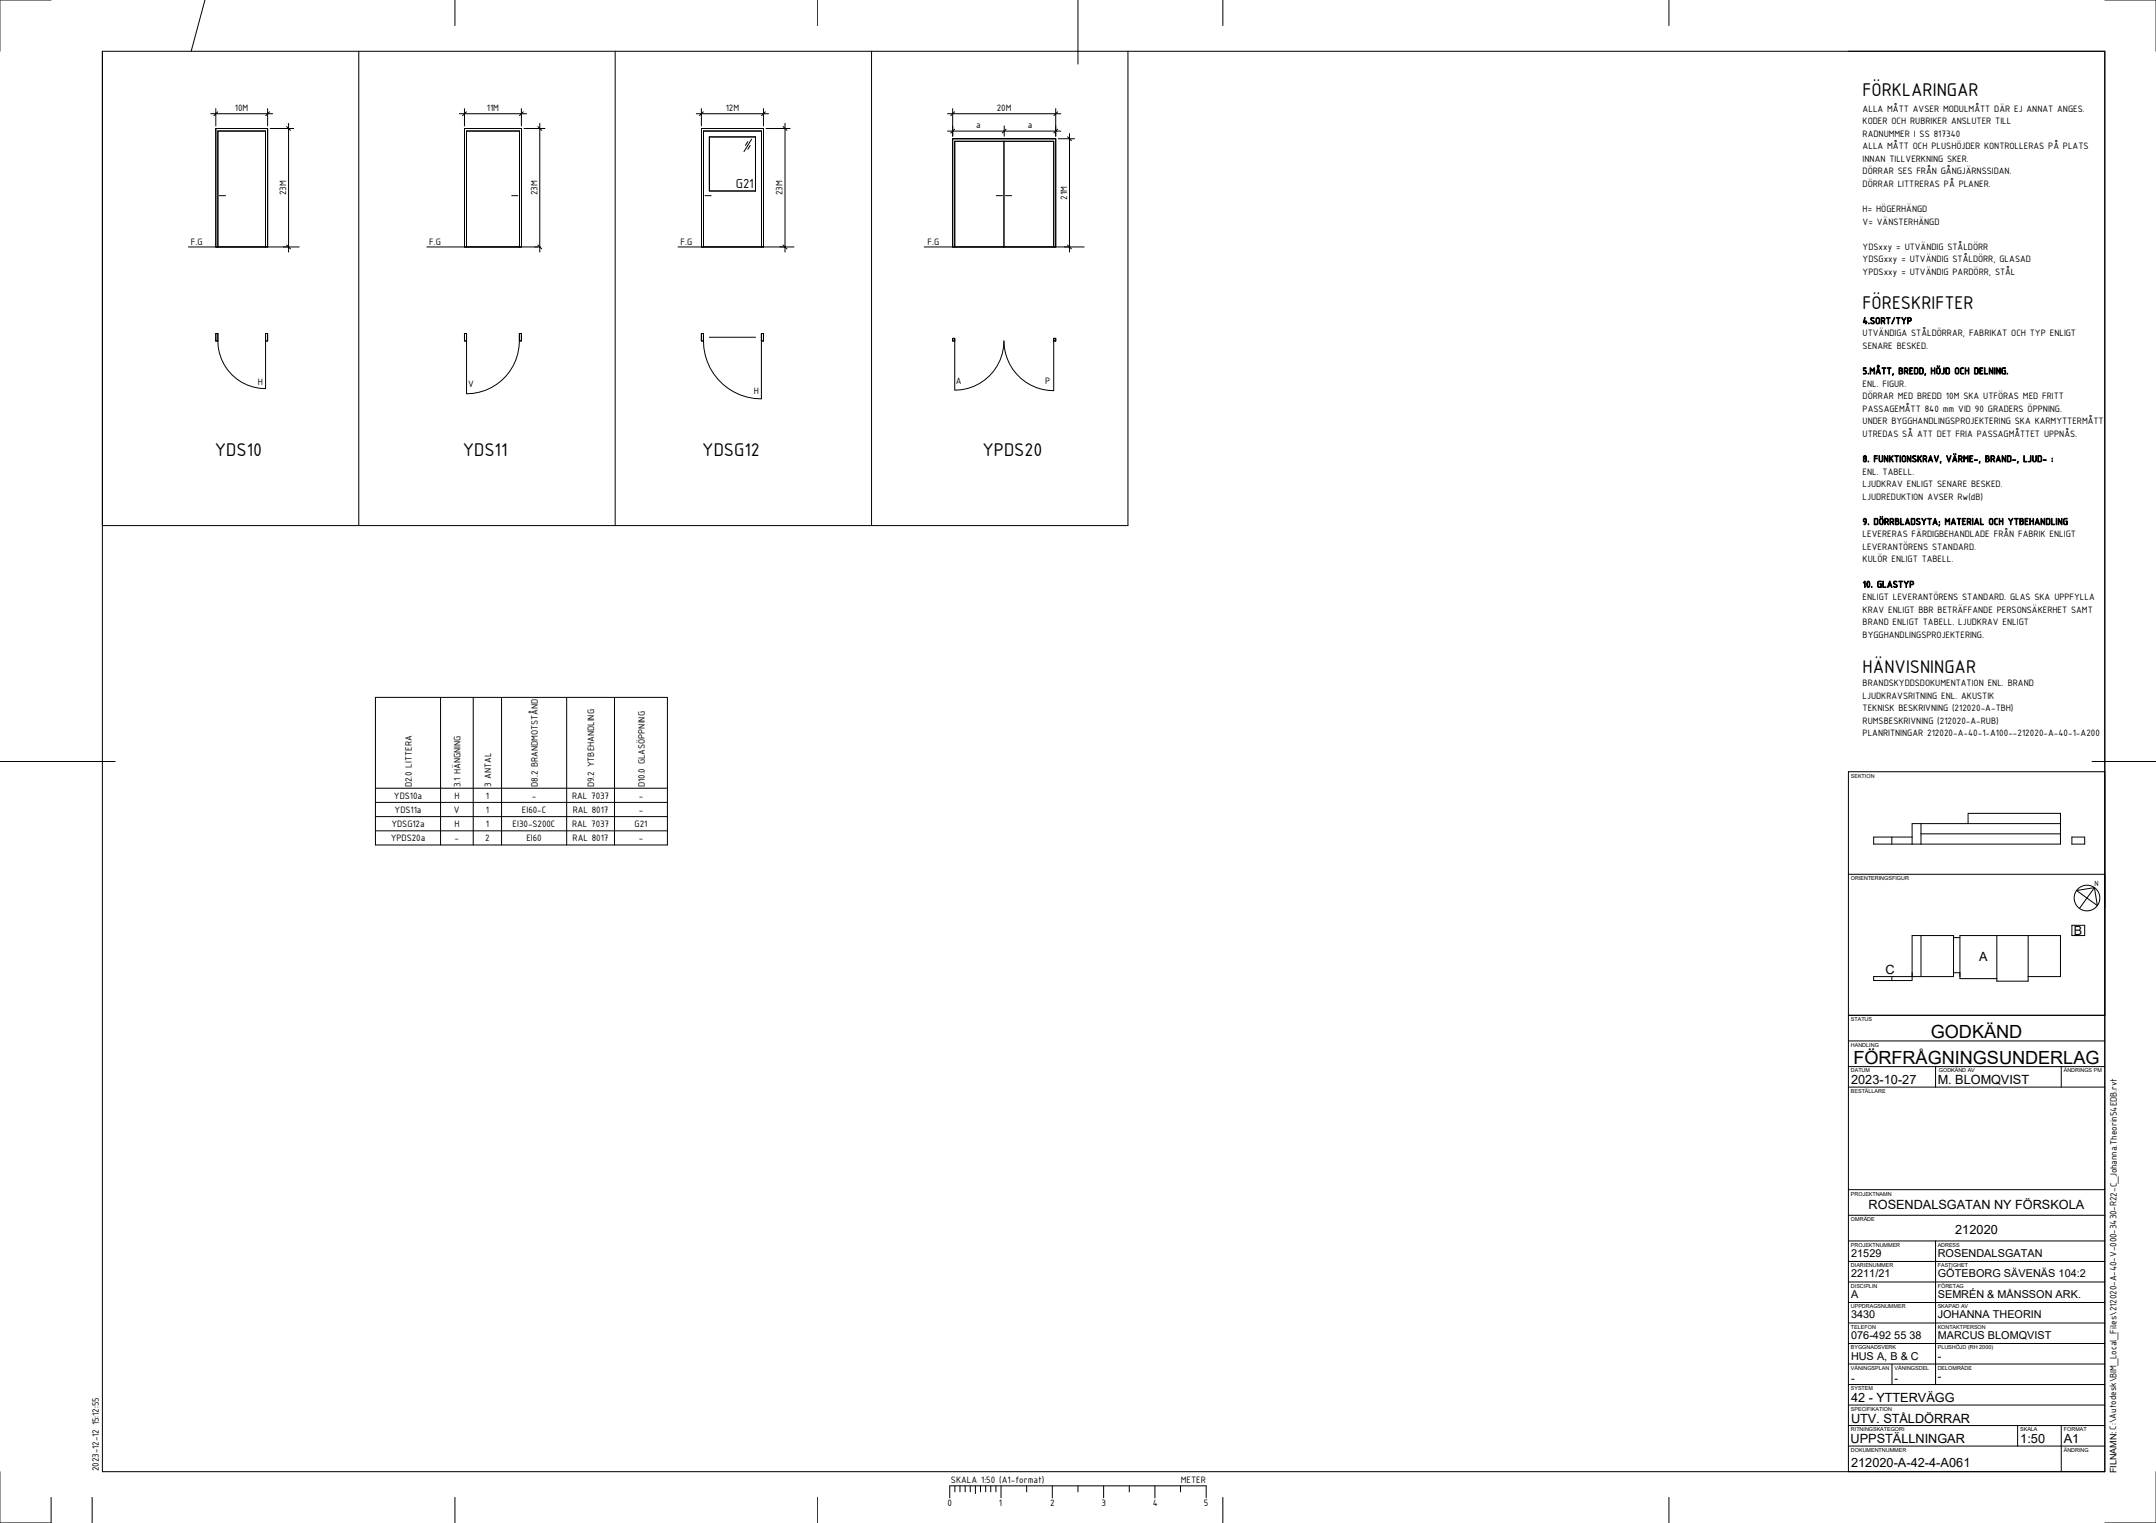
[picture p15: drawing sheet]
<svg xmlns="http://www.w3.org/2000/svg" width="841mm" height="594mm" viewBox="0 0 841 594" stroke-linecap="round" stroke-linejoin="round" font-family="sans-serif">
<defs><g id="words">
<g font-size="7.7">
<text x="726.6" y="37.3">FÖRKLARINGAR</text>
<text x="726.6" y="120.6">FÖRESKRIFTER</text>
<text x="83.8" y="177.9">YDS10</text>
<text x="180.5" y="177.9">YDS11</text>
<text x="273.9" y="177.9">YDSG12</text>
<text x="383.2" y="177.9">YPDS20</text>
<text x="726.6" y="262.6">HÄNVISNINGAR</text>
</g>
<g font-size="7.1">
<text x="753.2" y="405">GODKÄND</text>
<text x="723" y="415">FÖRFRÅGNINGSUNDERLAG</text>
</g>
<text font-size="5.5" x="287" y="73.5">G21</text>
<g font-size="5">
<text x="809" y="364.8">B</text>
<text x="772.1" y="374.8">A</text>
<text x="735.5" y="380.1">C</text>
<text x="722.1" y="423">2023-10-27</text>
<text x="755.9" y="423">M. BLOMQVIST</text>
<text x="728.9" y="471.5">ROSENDALSGATAN NY FÖRSKOLA</text>
<text x="762.7" y="481.5">212020</text>
<text x="722.1" y="547">42 - YTTERVÄGG</text>
<text x="722.1" y="555">UTV. STÅLDÖRRAR</text>
<text x="721.9" y="563">UPPSTÄLLNINGAR</text>
<text x="788.1" y="563">1:50</text>
<text x="805.1" y="563">A1</text>
<text x="722.1" y="572.1">212020-A-42-4-A061</text>
</g>
<g font-size="4.2">
<text x="722.1" y="490.3">21529</text>
<text x="755.9" y="490.3">ROSENDALSGATAN</text>
<text x="722.1" y="498.3">2211/21</text>
<text x="755.9" y="498.3">GÖTEBORG SÄVENÄS 104:2</text>
<text x="722.1" y="506.3">A</text>
<text x="755.9" y="506.3">SEMRÉN &amp; MÅNSSON ARK.</text>
<text x="722.1" y="514.3">3430</text>
<text x="755.9" y="514.3">JOHANNA THEORIN</text>
<text x="722.1" y="522.3">076-492 55 38</text>
<text x="755.9" y="522.3">MARCUS BLOMQVIST</text>
<text x="722.1" y="530.3">HUS A, B &amp; C</text>
<text x="755.9" y="530.3">-</text>
<text x="722.1" y="539.1">-</text>
<text x="739.1" y="539.1">-</text>
<text x="755.9" y="538.3">-</text>
</g>
<g font-size="3.9">
<text x="91.7" y="43.3">10M</text>
<text x="189.9" y="43.3">11M</text>
<text x="283.1" y="43.3">12M</text>
<text x="388.8" y="43.3">20M</text>
<text x="726.6" y="43.6">ALLA MÅTT AVSER MODULMÅTT DÄR EJ ANNAT ANGES.</text>
<text x="380.8" y="50.1">a</text>
<text x="400.9" y="50.1">a</text>
<text x="726.6" y="48.5">KODER OCH RUBRIKER ANSLUTER TILL</text>
<text x="726.6" y="53.4">RADNUMMER I SS 817340</text>
<text x="726.6" y="58.3">ALLA MÅTT OCH PLUSHÖJDER KONTROLLERAS PÅ PLATS</text>
<text x="726.6" y="63.1">INNAN TILLVERKNING SKER.</text>
<text x="726.6" y="68">DÖRRAR SES FRÅN GÅNGJÄRNSSIDAN.</text>
<text x="111.6" y="76.1" transform="rotate(-90 111.6 76.1)">23M</text>
<text x="209.6" y="76.1" transform="rotate(-90 209.6 76.1)">23M</text>
<text x="305.3" y="76.1" transform="rotate(-90 305.3 76.1)">23M</text>
<text x="416.2" y="77.9" transform="rotate(-90 416.2 77.9)">21M</text>
<text x="726.6" y="72.9">DÖRRAR LITTRERAS PÅ PLANER.</text>
<text x="726.6" y="82.7">H= HÖGERHÄNGD</text>
<text x="726.6" y="87.6">V= VÄNSTERHÄNGD</text>
<text x="74.5" y="95.6">F.G</text>
<text x="167.5" y="95.6">F.G</text>
<text x="265.5" y="95.6">F.G</text>
<text x="361.9" y="95.6">F.G</text>
<text x="726.6" y="97.4">YDSxxy = UTVÄNDIG STÅLDÖRR</text>
<text x="726.6" y="102.3">YDSGxxy = UTVÄNDIG STÅLDÖRR, GLASAD</text>
<text x="726.6" y="107.2">YPDSxxy = UTVÄNDIG PARDÖRR, STÅL</text>
<text x="726.6" y="126.4">4.SORT/TYP</text>
<text x="726.6" y="131.3">UTVÄNDIGA STÅLDÖRRAR, FABRIKAT OCH TYP ENLIGT</text>
<text x="726.6" y="136.2">SENARE BESKED.</text>
<text x="372.9" y="149.9">A</text>
<text x="407.7" y="149.9">P</text>
<text x="726.6" y="145.9">5.MÅTT, BREDD, HÖJD OCH DELNING.</text>
<text x="100.6" y="150.3">H</text>
<text x="182.6" y="150.9">V</text>
<text x="294" y="153.8">H</text>
<text x="726.6" y="150.9">ENL. FIGUR.</text>
<text x="726.6" y="155.7">DÖRRAR MED BREDD 10M SKA UTFÖRAS MED FRITT</text>
<text x="726.6" y="160.6">PASSAGEMÅTT 840 mm VID 90 GRADERS ÖPPNING.</text>
<text x="726.6" y="165.5">UNDER BYGGHANDLINGSPROJEKTERING SKA KARMYTTERMÅTT</text>
<text x="726.6" y="170.4">UTREDAS SÅ ATT DET FRIA PASSAGMÅTTET UPPNÅS.</text>
<text x="726.6" y="180.2">8. FUNKTIONSKRAV, VÄRME-, BRAND-, LJUD- :</text>
<text x="726.6" y="185.1">ENL. TABELL.</text>
<text x="726.6" y="190">LJUDKRAV ENLIGT SENARE BESKED.</text>
<text x="726.6" y="194.9">LJUDREDUKTION AVSER Rw(dB)</text>
<text x="726.6" y="204.7">9. DÖRRBLADSYTA; MATERIAL OCH YTBEHANDLING</text>
<text x="726.6" y="209.6">LEVERERAS FÄRDIGBEHANDLADE FRÅN FABRIK ENLIGT</text>
<text x="726.6" y="214.5">LEVERANTÖRENS STANDARD.</text>
<text x="726.6" y="219.4">KULÖR ENLIGT TABELL.</text>
<text x="726.6" y="229.2">10. GLASTYP</text>
<text x="726.6" y="234.1">ENLIGT LEVERANTÖRENS STANDARD. GLAS SKA UPPFYLLA</text>
<text x="726.6" y="239">KRAV ENLIGT BBR BETRÄFFANDE PERSONSÄKERHET SAMT</text>
<text x="726.6" y="243.9">BRAND ENLIGT TABELL. LJUDKRAV ENLIGT</text>
<text x="726.6" y="248.7">BYGGHANDLINGSPROJEKTERING.</text>
<text x="726.6" y="267.7">BRANDSKYDDSDOKUMENTATION ENL. BRAND</text>
<text x="726.6" y="272.6">LJUDKRAVSRITNING ENL. AKUSTIK</text>
<text x="726.6" y="277.5">TEKNISK BESKRIVNING (212020-A-TBH)</text>
<text x="726.6" y="282.4">RUMSBESKRIVNING (212020-A-RUB)</text>
<text x="726.6" y="287.3">PLANRITNINGAR 212020-A-40-1-A100--212020-A-40-1-A200</text>
<text x="153.6" y="311.6">YDS10a</text>
<text x="160.6" y="307.1" transform="rotate(-90 160.6 307.1)">D2.0 LITTERA</text>
<text x="177.2" y="311.6">H</text>
<text x="179.7" y="307.1" transform="rotate(-90 179.7 307.1)">3.1 HÄNGNING</text>
<text x="189.5" y="311.6">1</text>
<text x="191.6" y="307.1" transform="rotate(-90 191.6 307.1)">3 ANTAL</text>
<text x="207.5" y="311.6">-</text>
<text x="209.8" y="307" transform="rotate(-90 209.8 307)">D8.2 BRANDMOTSTÅND</text>
<text x="223.1" y="311.6">RAL 7037</text>
<text x="231.8" y="307.1" transform="rotate(-90 231.8 307.1)">D9.2 YTBEHANDLING</text>
<text x="249.2" y="311.6">-</text>
<text x="251.5" y="307.1" transform="rotate(-90 251.5 307.1)">D10.0 GLASÖPPNING</text>
<text x="153.9" y="317.1">YDS11a</text>
<text x="177.1" y="317.1">V</text>
<text x="189.5" y="317.1">1</text>
<text x="203.6" y="317.1">EI60-C</text>
<text x="223.4" y="317.1">RAL 8017</text>
<text x="249.1" y="317.1">-</text>
<text x="152.7" y="322.7">YDSG12a</text>
<text x="177.2" y="322.7">H</text>
<text x="189.5" y="322.7">1</text>
<text x="200" y="322.7">EI30-S200C</text>
<text x="223.1" y="322.7">RAL 7037</text>
<text x="247.5" y="322.7">G21</text>
<text x="152.4" y="328.2">YPDS20a</text>
<text x="177.4" y="328.2">-</text>
<text x="189.2" y="328.2">2</text>
<text x="205.3" y="328.2">EI60</text>
<text x="223.4" y="328.2">RAL 8017</text>
<text x="249.1" y="328.2">-</text>
<text x="38.6" y="556" transform="rotate(-90 38.6 556)">15:12:55</text>
<text x="38.5" y="573.9" transform="rotate(-90 38.5 573.9)">2023-12-12</text>
<text x="370.9" y="578.5">SKALA 1:50 (A1-format)</text>
<text x="460.6" y="578.5">METER</text>
<text x="369.6" y="587.6">0</text>
<text x="389.6" y="587.6">1</text>
<text x="409.6" y="587.6">2</text>
<text x="429.6" y="587.6">3</text>
<text x="449.6" y="587.6">4</text>
<text x="469.6" y="587.6">5</text>
</g>
<text font-size="3.5" x="825.6" y="574.6" transform="rotate(-90 825.6 574.6)">FILNAMN: C:\Autodesk\BIM_Local_Files\212020-A-40-V-000-3430-R22-C_Johanna.Theorin54EDB.rvt</text>
<text font-size="3.2" x="817" y="345.7">N</text>
<g font-size="2.1">
<text x="722" y="303.3">SEKTION</text>
<text x="722" y="343.3">ORIENTERINGSFIGUR</text>
<text x="722" y="398.3">STATUS</text>
<text x="722" y="408.3">HANDLING</text>
<text x="722" y="418.3">DATUM</text>
<text x="756.3" y="418.3">GODKÄND AV</text>
<text x="805.1" y="418.3">ÄNDRINGS PM</text>
<text x="722" y="426.3">BESTÄLLARE</text>
<text x="722" y="466.3">PROJEKTNAMN</text>
<text x="722" y="476.3">OMRÅDE</text>
<text x="722" y="486.3">PROJEKTNUMMER</text>
<text x="755.9" y="486.3">ADRESS</text>
<text x="722" y="494.3">DIARIENUMMER</text>
<text x="755.9" y="494.3">FASTIGHET</text>
<text x="722" y="502.3">DISCIPLIN</text>
<text x="755.9" y="502.3">FÖRETAG</text>
<text x="722" y="510.3">UPPDRAGSNUMMER</text>
<text x="755.9" y="510.3">SKAPAD AV</text>
<text x="722" y="518.4">TELEFON</text>
<text x="755.9" y="518.4">KONTAKTPERSON</text>
<text x="722" y="526.4">BYGGNADSVERK</text>
<text x="755.9" y="526.4">PLUSHÖJD (RH 2000)</text>
<text x="722" y="534.4">VÅNINGSPLAN</text>
<text x="739" y="534.4">VÅNINGSDEL</text>
<text x="755.9" y="534.4">DELOMRÅDE</text>
<text x="722" y="542.4">SYSTEM</text>
<text x="722" y="550.4">SPECIFIKATION</text>
<text x="722" y="558.4">RITNINGSKATEGORI</text>
<text x="788.1" y="558.4">SKALA</text>
<text x="805.1" y="558.4">FORMAT</text>
<text x="722" y="566.4">DOKUMENTNUMMER</text>
<text x="805.1" y="566.4">ÄNDRING</text>
</g>
</g></defs>
<g fill="none" stroke="#000" stroke-width=".39">
<path d="M0 0h19.9M79.9 0l-5.3 20M177.5 0v10M319 0v10M420.5 0v25M477 0v10M651 0v10M821.1 0h20M39.9 20h781.2v554.1h-781.2zM140 20v185M240 20v185M340 20v185"/>
<path d="M440 20v185h-400.1M721 20h100.1v334M82.2 44.4h24.2M84.2 50.1h20.2h-20.2M84.2 42.4v6.7M84.2 50.1v46.2M84.9 43.6l-1.5 1.5M104.4 42.4v6.7M104.4 50.1v46.2M105.1 43.6l-1.5 1.5M105.4 50.1h9.2M111.8 49.4l1.5 1.5"/>
<path d="M112.6 48.1v50.2M179.2 44.4h26.2M181.2 42.4v6.7M181.9 43.6l-1.5 1.5M203.4 42.4v6.7M204.2 43.6l-1.6 1.5M204.4 50.1h8.2M209.8 49.4l1.5 1.5M210.6 48.1v50.2M271.6 44.4h28.2M273.6 50.1h24.2h-24.2M273.6 42.4v6.7"/>
<path d="M273.6 50.1v46.2M274.4 43.6l-1.5 1.5M276.7 53.4v21.1h18M276.7 53.4h18v21.1M291.7 55.2l-.9 1.5M292.6 56.7l-.9 1.5M293.2 54.3l-3 4.8M297.8 42.4v6.7M297.8 50.1v46.2M298.6 43.6l-1.5 1.5M298.8 50.1h9.4M305.5 49.4l1.5 1.5"/>
<path d="M306.2 48.1v50.2M369.6 51.1h44.2M369.6 44.4h44.2M371.6 54.1h40.2h-40.2M371.6 42.4v10.7M371.6 54.1v42.2M372.4 43.6l-1.5 1.5M372.4 50.4l-1.5 1.5M391.6 55.1v41.2M391.7 49.1v4M392.5 50.4l-1.5 1.5M411.8 42.4v10.7"/>
<path d="M411.8 54.1v42.2M412.6 43.6l-1.5 1.5M412.6 50.4l-1.5 1.5M412.8 54.1h6.4M416.4 53.4l1.5 1.5M417.2 52.1v46.2M85.6 76.3h2.4M199.6 76.3h2.4M275 76.3h2.4M388.6 76.3h2.4M392.2 76.3h2.4M73.5 96.3h43.2"/>
<path d="M85 96.3v-45.2h18.6v45.2M111.8 95.6l1.5 1.5M166.5 96.3h44.2M181.2 96.3v-46.2h22.2v46.2M182 96.3v-45.2h20.6v45.2M209.8 95.6l1.5 1.5M264.5 96.3h45.2M274.4 96.3v-45.2h22.6v45.2M305.5 95.6l1.5 1.5M360.5 96.3h62.4M411 96.3v-41.2h-38.6v41.2M416.4 95.6l1.5 1.5"/>
<path d="M84.2 130.1h.8v2.9h-.8zM85 133a18.6 18.6 0 0 0 18.6 18.6v-18.6M103.6 130.1h.8v2.9h-.8zM181.2 130.1h.8v2.9h-.8zM182 133v20.6a20.6 20.6 0 0 0 20.6-20.6M182 130.1v2.9M182 130.1h-.8v2.9h.8M202.6 130.1h.8v2.9h-.8zM203.4 130.1h-.8v2.9M203.4 130.1v2.9h-.8M273.6 130.1h.8v2.9h-.8zM274.4 133a22.6 22.6 0 0 0 22.6 22.6v-22.6"/>
<path d="M276.7 131.6h18M297 130.1h.8v2.9h-.8zM371.6 132h.8v1h-.8zM372.4 133v19.2a19.2 19.2 0 0 0 19.2-19.2 19.4 19.4 0 0 0 19.4 19.4v-19.4M411 132h.8v1h-.8zM146.5 272h113.8v57.6h-113.8zM171.9 272v57.6M184.6 272v57.6M195.6 272v57.6M221 272v57.6M239.7 272v57.6M0 297h44.9"/>
<path d="M816.1 297h25M146.5 318.5h113.8M146.5 313h113.8M146.5 307.5h113.8M821.1 301h-100.1v273.1M146.5 324.1h113.8M738 326.5v2.8M749.3 321.3v8M749.3 325.3h54.5M767.7 321.3v-4h36.1v12h-72.9v-2.8h15M803.8 321.3h-57.9v8M808.2 326.5h5v2.8h-5z"/>
<path d="M721 341h100.1M810 347.4l7-1.2 1.1 7zM817 346.2l-5.8 8.2M745.9 364.9h16.1v16h-31.1v1.6h15zM749.3 364.9v16M762 365.7h2.5M762 379.4h2.5M791.1 364.9v17.8h-12.2v-17.8M808.2 360.9h5v4h-5zM721 396h100.1M738 380.9v1.6M791.1 380.9h12.7v-16h-39.3v16.8h14.4"/>
<path d="M721 406h100.1M721 416.1h100.1M755 416.1v8M804.1 416.1v8M721 424.1h100.1M721 464.1h100.1M721 474h100.1M721 484.1h100.1M721 492.1h100.1M755 484.1v56M721 500.1h100.1M721 508.1h100.1"/>
<path d="M721 516.1h100.1M721 524.1h100.1M721 532.1h100.1M738 532.1v8M721 540.1h100.1M721 548.1h100.1M721 556.1h100.1M787 556.1v8M804.1 556.1v18M372.5 579.6v2.3M374.5 579.6v2.3M376.5 579.6v2.3"/>
<path d="M378.5 579.6v2.3M380.5 579.6v3M382.5 579.6v2.3M384.5 579.6v2.3M386.5 579.6v2.3M388.5 579.6v2.3M390.5 579.6v4.7M400.5 579.6v2.3M410.5 579.6v4.7M420.5 579.6v2.3M430.5 579.6v4.7M440.5 579.6v2.3"/>
<path d="M450.5 579.6v4.7M460.5 579.6v2.3M721 564.1h100.1M19.9 584.1v10h-19.9M35.9 584.1v10M177.5 584.1v10M319 584.1v10M470.5 584.3v-4.7h-100v4.7M477 584.1v10M651 584.1v10M821.1 594.1h20"/>
<circle cx="814.1" cy="350.3" r="5"/>
</g>
<use href="#words"/>
</svg>
